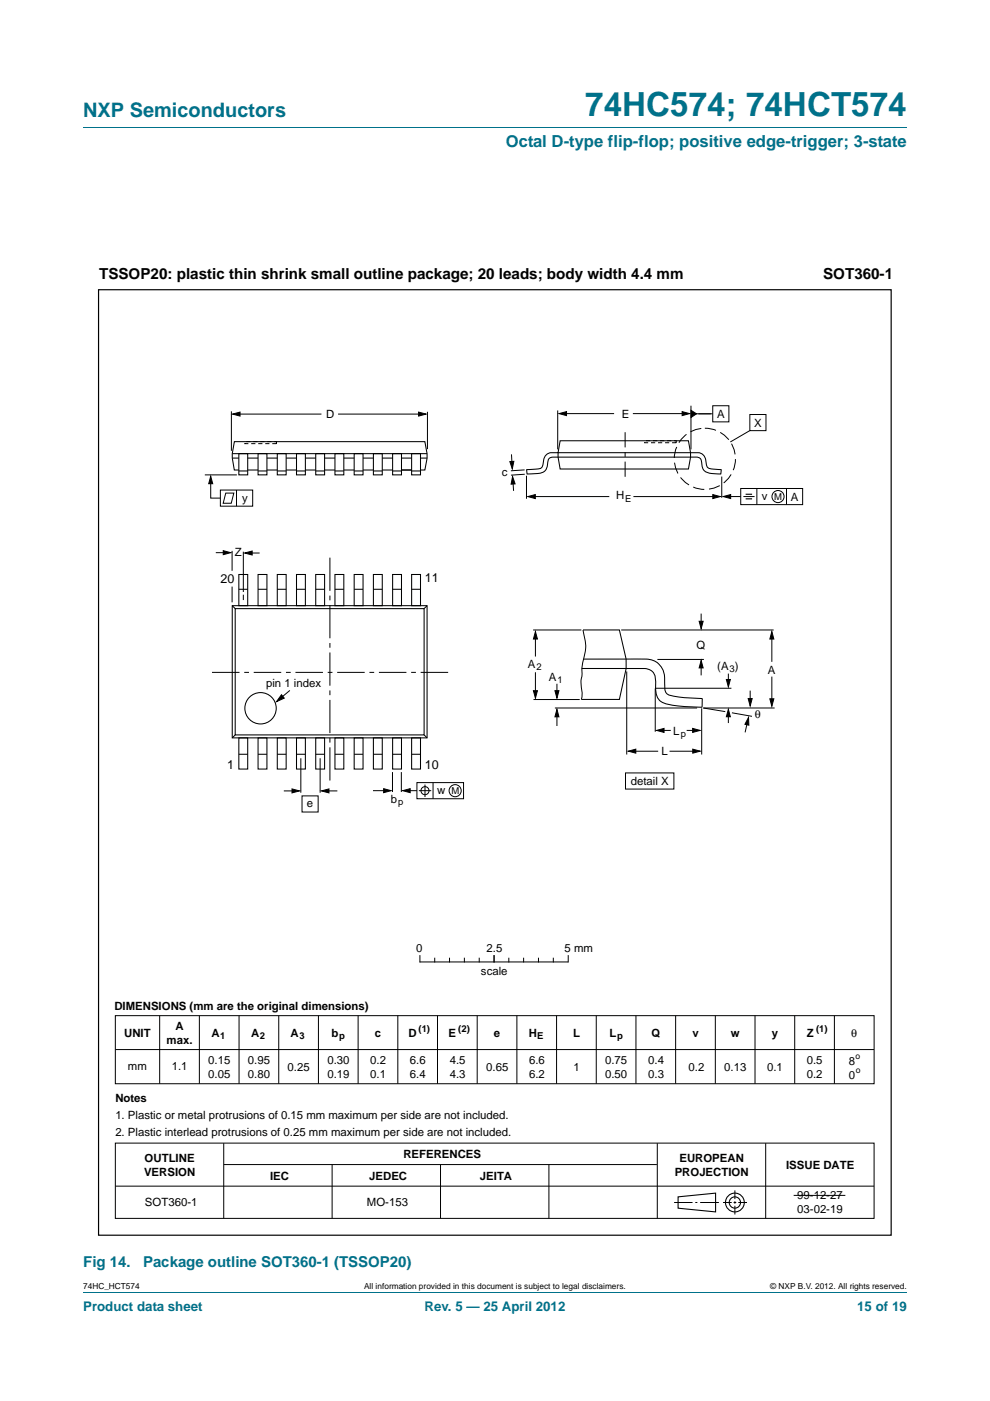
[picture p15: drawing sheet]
<svg xmlns="http://www.w3.org/2000/svg" width="210mm" height="297mm" viewBox="0 0 210 297" stroke-linecap="round" stroke-linejoin="round" font-family="sans-serif">
<defs><g id="words">
<text font-size="7" fill="#00718a" x="124.1" y="24.6">74HC574; 74HCT574</text>
<text font-size="4.2" fill="#00718a" x="17.6" y="24.9">NXP Semiconductors</text>
<text font-size="3.5" fill="#00718a" x="107.3" y="31.1">Octal D-type flip-flop; positive edge-trigger; 3-state</text>
<g font-size="3.2">
<text x="21" y="59.1">TSSOP20: plastic thin shrink small outline package; 20 leads; body width 4.4 mm</text>
<text x="174.5" y="59.1">SOT360-1</text>
</g>
<g font-size="3.2" fill="#00718a">
<text x="17.6" y="268.6">Fig 14.</text>
<text x="30.3" y="268.6">Package outline SOT360-1 (TSSOP20)</text>
</g>
<g font-size="2.8" fill="#00718a">
<text x="17.6" y="277.9">Product data sheet</text>
<text x="90" y="277.9">Rev. 5 — 25 April 2012</text>
<text x="181.8" y="277.9">15 of 19</text>
</g>
<g font-size="2.7">
<text x="46.8" y="123.6">20</text>
<text x="90.1" y="123.5">11</text>
<text x="48.2" y="163">1</text>
<text x="90.1" y="163">10</text>
</g>
<g font-size="2.4">
<text x="69.2" y="88.7">D</text>
<text x="131.8" y="88.6">E</text>
<text x="152" y="88.6">A</text>
<text x="159.9" y="90.5">X</text>
<text x="106.4" y="100.9">c</text>
<text x="51.3" y="106.3">y</text>
<text x="130.6" y="105.9">H</text>
<text x="161.5" y="106">v</text>
<text x="167.7" y="106.2">A</text>
<text x="49.8" y="117.9">Z</text>
<text x="147.7" y="137.7">Q</text>
<text x="111.9" y="141.5">A</text>
<text x="152.1" y="142.1">(A )</text>
<text x="162.8" y="142.8">A</text>
<text x="56.4" y="145.7">pin 1 index</text>
<text x="116.4" y="144.3">A</text>
<text x="142.7" y="155.9">L</text>
<text x="160" y="152.3">θ</text>
<text x="140.3" y="160.1">L</text>
<text x="133.7" y="166.5">detail X</text>
<text x="65.1" y="171.2">e</text>
<text x="82.9" y="170.3">b</text>
<text x="92.7" y="168.4">w</text>
<text x="88.2" y="201.9">0</text>
<text x="103.2" y="201.9">2.5</text>
<text x="119.7" y="201.9">5 mm</text>
<text x="102" y="206.6">scale</text>
<text x="24.3" y="214.2">DIMENSIONS (mm are the original dimensions)</text>
<text x="26.3" y="219.9">UNIT</text>
<text x="35.3" y="221.3">max.</text>
<text x="37.2" y="218.4">A</text>
<text x="44.8" y="219.9">A</text>
<text x="53.2" y="219.9">A</text>
<text x="61.6" y="219.9">A</text>
<text x="70.3" y="219.9">b</text>
<text x="79.5" y="219.9">c</text>
<text x="86.6" y="219.9">D</text>
<text x="95.1" y="219.9">E</text>
<text x="104.7" y="219.9">e</text>
<text x="112.1" y="219.9">H</text>
<text x="121.5" y="219.9">L</text>
<text x="129.2" y="219.9">L</text>
<text x="138.1" y="219.9">Q</text>
<text x="146.8" y="219.9">v</text>
<text x="155" y="219.9">w</text>
<text x="163.6" y="219.9">y</text>
<text x="171.1" y="219.9">Z</text>
<text x="180.5" y="219.9">θ</text>
<text x="27.1" y="226.8">mm</text>
<text x="36.4" y="227">1.1</text>
<text x="44.2" y="225.5">0.15</text>
<text x="52.6" y="225.5">0.95</text>
<text x="61" y="227.1">0.25</text>
<text x="69.4" y="225.5">0.30</text>
<text x="78.5" y="225.5">0.2</text>
<text x="86.9" y="225.5">6.6</text>
<text x="95.4" y="225.5">4.5</text>
<text x="103.1" y="227">0.65</text>
<text x="112.2" y="225.5">6.6</text>
<text x="121.6" y="227">1</text>
<text x="128.3" y="225.5">0.75</text>
<text x="137.5" y="225.5">0.4</text>
<text x="146" y="227">0.2</text>
<text x="153.5" y="227">0.13</text>
<text x="162.6" y="227">0.1</text>
<text x="171.1" y="225.5">0.5</text>
<text x="180" y="225.7">8</text>
<text x="24.5" y="233.6">Notes</text>
<text x="44.2" y="228.5">0.05</text>
<text x="52.6" y="228.5">0.80</text>
<text x="69.4" y="228.5">0.19</text>
<text x="78.5" y="228.5">0.1</text>
<text x="86.9" y="228.5">6.4</text>
<text x="95.4" y="228.5">4.3</text>
<text x="112.2" y="228.5">6.2</text>
<text x="128.3" y="228.5">0.50</text>
<text x="137.5" y="228.5">0.3</text>
<text x="171.1" y="228.5">0.2</text>
<text x="180" y="228.7">0</text>
<text x="24.5" y="237.2">1. Plastic or metal protrusions of 0.15 mm maximum per side are not included.</text>
<text x="24.5" y="240.9">2. Plastic interlead protrusions of 0.25 mm maximum per side are not included.</text>
<text x="85.5" y="245.6">REFERENCES</text>
<text x="30.5" y="249.3">VERSION</text>
<text x="30.7" y="246.3">OUTLINE</text>
<text x="57.3" y="250.2">IEC</text>
<text x="78.3" y="250.2">JEDEC</text>
<text x="101.8" y="250.2">JEITA</text>
<text x="143" y="249.3">PROJECTION</text>
<text x="144.1" y="246.3">EUROPEAN</text>
<text x="166.7" y="247.8">ISSUE DATE</text>
<text x="30.7" y="255.8">SOT360-1</text>
<text x="77.8" y="255.8">MO-153</text>
<text x="169" y="254.3">99-12-27</text>
<text x="169" y="257.2">03-02-19</text>
</g>
<g font-size="2">
<text x="132.5" y="106.4">E</text>
<text x="164.2" y="106">M</text>
<text x="113.7" y="142">2</text>
<text x="154.6" y="142.5">3</text>
<text x="118.2" y="144.8">1</text>
<text x="144.3" y="156.3">p</text>
<text x="84.4" y="170.7">p</text>
<text x="95.7" y="168.4">M</text>
<text x="46.7" y="220.3">1</text>
<text x="55.1" y="220.3">2</text>
<text x="63.5" y="220.3">3</text>
<text x="71.9" y="220.3">p</text>
<text x="88.7" y="218.9">(1)</text>
<text x="97.2" y="218.9">(2)</text>
<text x="113.9" y="220.3">E</text>
<text x="130.8" y="220.3">p</text>
<text x="173" y="218.9">(1)</text>
</g>
<g font-size="1.8">
<text x="181.4" y="224.5">o</text>
<text x="181.5" y="227.5">o</text>
<text x="17.6" y="273.3">74HC_HCT574</text>
<text x="77.2" y="273.3">All information provided in this document is subject to legal disclaimers.</text>
<text x="163.3" y="273.3">© NXP B.V. 2012. All rights reserved.</text>
</g>
</g></defs>
<path d="M17.6 27h174.7M17.6 273.9h174.7" fill="none" stroke="#00718a" stroke-width=".21"/>
<g fill="none" stroke="#000" stroke-width=".21">
<path d="M49.1 87.2v8.4M50.3 87.8h17.9M71.7 87.8h17.8M90.6 87.3v7.9M108.4 96.3l.2 2.6M111.2 99.6l-2.9 .2M118.2 87v8.3M119.2 87.7h11M134.2 87.7h11.2M146.5 86v9.3M147.1 87.7h4M151.1 86h3.4v3.4h-3.4z"/>
<path d="M159 87.9h3.4v3.4h-3.4zM159 91.3l-4.2 2.4M43.4 100.7h6.8M44.7 101.6v4h2M45.8 117.2h2.5M46.7 103.9h6.9v3.4h-6.9zM47.9 104.5h1.7l-.6 2.2h-1.7zM49.2 116.8v4.2M50.1 103.9v3.4M51.6 117v8.5M52.5 117.3h2.5M108.7 101.6l.2 2.5"/>
<path d="M111.3 100.5l-3 .2M111.6 100.9v4.8M112.7 105.3h16.5M134.3 105.3h17.4M153 101v4.5M154.2 105.3h2.9M157.1 103.6h13.1v3.4h-13.1zM157.6 105.3h2.4M160.5 103.6v3.4M166.8 103.6v3.4M49.2 124.4v3.3M51.6 126.1v1.1"/>
<path d="M113 133.6h10.3M113.5 134.5v4.7M123.6 133.6a10 10 0 0 1 0 6.7l-.2 1.3v1.4a8.1 8.1 0 0 0 0 4.1l-.1 1.2M131.7 133.6h32.3M139.4 139.8h9.8M148.7 130.1v2.4M163.6 135v5.3M61.5 146.4l-2.5 2M113.1 148.3h9.8M113.5 142.5v4.8M117.6 150.1h30.2M118.1 145v2.5"/>
<path d="M118.1 151.4v2.5M132.9 142.4v17.6M133.9 159.3h5.6M138.9 145.9h16.2M138.9 146v9.1M140.1 154.9h2.1M142 159.3h5.7M145.6 154.9h1.8M148.7 140.8v2.4M148.8 150.2v9.8M154.4 142.8v1.9M154.4 151.4v1.9"/>
<path d="M155.2 151.1l4.2 .8M158.6 152.7l-.6 2.6M159.1 146.4v2.6M163.6 143.5v5.2M164.2 150.1h-15.1l4.7 .8M60.2 167.7h2.5M63.8 160.8v7.3M64 168.7h3.5v3.5h-3.5zM67.9 160.8v7.3M69 167.7h2.5M79.1 167.6h3M83.2 163.7v4.2"/>
<path d="M85.1 163.7v4.2M86.3 167.6h2.1M88.4 165.9h9.9v3.4h-9.9zM88.8 167.6h2.6M90.1 166.3v2.7M91.8 165.9v3.4M132.6 163.9h10.3v3.4h-10.3zM24.5 215.3h160.8v14.5h-160.8zM33.9 215.3v14.5M42.3 215.3v14.5M50.7 215.3v14.5M59.1 215.3v14.5"/>
<path d="M67.5 215.3v14.5M75.9 215.3v14.5M84.3 215.3v14.5M89 202.6v1.4M89.1 204h31.3M92.2 203.2v.8M92.8 215.3v14.5M95.3 203.2v.8M98.5 203.2v.8M101.2 215.3v14.5M101.6 203.2v.8M104.7 202.6v1.4"/>
<path d="M107.9 203.2v.8M109.6 215.3v14.5M111 203.2v.8M114.2 203.2v.8M117.3 203.2v.8M118 215.3v14.5M120.5 202.6v1.4M126.4 215.3v14.5M134.8 215.3v14.5M143.3 215.3v14.5M151.7 215.3v14.5M160.1 215.3v14.5"/>
<path d="M168.5 215.3v14.5M176.9 215.3v14.5M24.5 222.5h160.8M24.5 242.4h160.8v15.9h-160.8zM24.5 251.5h160.8M47.4 242.4v15.9M47.5 246.9h91.8M70.4 246.9v11.4M93.4 246.9v11.4M116.4 246.9v11.4M139.4 242.4v15.9M142.9 255h3.9"/>
<path d="M147.4 255h.5M148.5 255h3.9M153.3 255h1.8M155.5 255h.6M155.8 252.4v1.8M155.8 254.7v.5M155.8 255.7v1.8M156.5 255h1.9M162.3 242.4v15.9M168.3 253.4h10.9"/>
<circle cx="165" cy="105.3" r="1.28"/>
<circle cx="90.1" cy="167.6" r=".86"/>
<circle cx="96.5" cy="167.6" r="1.28"/>
</g>
<g fill="none" stroke="#000" stroke-width=".23">
<path d="M143.8 253.8l7.9-.8v3.9l-7.9-.7z"/>
<circle cx="155.8" cy="255" r="1.99"/>
<circle cx="155.8" cy="255" r="1.2"/>
</g>
<g fill="#000" stroke="#000" stroke-width=".21">
<path d="M49.3 87.8l1.6-.4v.8zM88.8 87.4l1.5 .4-1.5 .4zM108.1 97.9l.8-.1-.3 1.6zM118.5 87.7l1.6-.4v.8zM144.6 87.3l1.6 .4-1.6 .4zM146.5 87l1.2 .7-1.2 .8zM44.7 101l.4 1.6h-.8zM47.3 116.8l1.6 .4-1.6 .4zM51.9 117.3l1.6-.5v.9zM108.7 101l.5 1.6-.8 .1zM111.9 105.3l1.6-.4v.8zM151.1 104.9l1.6 .4-1.6 .4z"/>
<path d="M153.3 105.3l1.6-.4v.8zM113.5 133.9l.4 1.6h-.8zM148.2 131.7h.9l-.4 1.6zM163.6 133.9l.5 1.6h-.9zM59.7 147.3l.6 .7-1.7 .8zM113.1 146.4h.8l-.4 1.6zM118.1 150.4l.4 1.6h-.8zM117.7 146.4h.8l-.4 1.6zM133.2 159.3l1.6-.5v.9zM139.2 154.9l1.6-.5v.9zM146.9 154.4l1.5 .5-1.5 .4zM146.9 158.8l1.6 .5-1.6 .4z"/>
<path d="M148.7 140l.4 1.6h-.9zM154.4 150.4l.5 1.6h-.9zM154 144.1h.9l-.5 1.6zM158.7 152.1l.1 1.7-.9-.2zM158.6 148.1h.9l-.4 1.6zM163.2 148.2h.9l-.5 1.5zM61.9 167.3l1.6 .4-1.6 .4zM68.2 167.7l1.5-.4v.8zM81.3 167.2l1.6 .4-1.6 .5zM85.4 167.6l1.6-.4v.9z"/>
</g>
<path d="M44.9 142.6h50.3" fill="none" stroke="#000" stroke-width=".21" stroke-dasharray="5.8 1 1 1" stroke-linecap="butt"/>
<path d="M69.9 118.2v47.7" fill="none" stroke="#000" stroke-width=".21" stroke-dasharray="7 1 1 1" stroke-linecap="butt"/>
<g fill="none" stroke="#000" stroke-width=".22">
<path d="M49.2 96.2h41.3M49.2 97.1h1.4M50.6 96.2h1.9v4.5h-1.9zM50.6 99.7h-.9l-.5-2.6v-.9l.5-2.6h40.4l.4 2.6 .1 .9-.5 2.6h-.9M50.7 99.9h1.8M52.5 99.7h2.2M52.5 97.1h2.2M54.7 96.2h1.9v4.5h-1.9zM54.7 99.9h1.9M56.6 99.7h2.2M56.6 97.1h2.2M58.8 96.2h1.9v4.5h-1.9z"/>
<path d="M58.8 99.9h1.9M60.7 99.7h2.2M60.7 97.1h2.2M62.9 96.2h1.8v4.5h-1.8zM62.9 99.9h1.9M64.7 99.7h2.2M64.7 97.1h2.2M66.9 96.2h1.9v4.5h-1.9zM67 99.9h1.8M68.8 99.7h2.2M68.8 97.1h2.2M71 96.2h1.9v4.5h-1.9z"/>
<path d="M71 99.9h1.9M72.9 99.7h2.2M72.9 97.1h2.2M75.1 96.2h1.9v4.5h-1.9zM75.1 99.9h1.9M77 99.7h2.2M77 97.1h2.2M79.2 96.2h1.8v4.5h-1.8zM79.2 99.9h1.8M81 99.7h2.2M81 97.1h2.2M83.2 96.2h1.9v4.5h-1.9z"/>
<path d="M83.2 99.9h1.9M85.1 97.1h2.2M85.1 99.7h2.2M87.3 96.2h1.9v4.5h-1.9zM87.3 99.9h1.9M89.2 97.1h1.4M111.7 99.6l2.4-.2a1.12 1.12 0 0 0 1.1-1.3 1.98 1.98 0 0 1 2.5-2.1h28.7a3.7 3.7 0 0 1 2.7 .5 4.4 4.4 0 0 1 .8 2.4 3.5 3.5 0 0 0 2.8 .7h.2a.62 .62 0 0 1-.3 .9 5.7 5.7 0 0 1-3.3-.7l-.3-.5-.2-.9a1.22 1.22 0 0 0-1.5-1.5h-28.8a2.53 2.53 0 0 0-2.2 .5l-.2 .6a2.18 2.18 0 0 1-2.6 2.4l-1.7 .1zM118.8 93.5h27.2l.4 2.5v.9l-.4 2.5h-27.2l-.5-2.5v-.9zM49.2 128.4h41.3v28h-41.3zM49.2 128.4l.7 .6M49.9 129h40v26.8h-40zM50.6 121.8h1.9v6.6h-1.9z"/>
<path d="M50.6 124.9h1.9M54.7 121.8h1.9v6.6h-1.9zM54.7 124.9h1.9M58.8 121.8h1.9v6.6h-1.9zM58.8 124.9h1.9M62.9 121.8h1.8v6.6h-1.8zM62.9 124.9h1.8M66.9 121.8h1.9v6.6h-1.9zM66.9 124.9h1.9M71 121.8h1.9v6.6h-1.9zM71 124.9h1.9M75.1 121.8h1.9v6.6h-1.9z"/>
<path d="M75.1 124.9h1.9M79.2 121.8h1.8v6.6h-1.8zM79.2 124.9h1.8M83.2 121.8h1.9v6.6h-1.9zM83.2 124.9h1.9M87.3 121.8h1.9v6.6h-1.9zM87.3 124.9h1.9M90.5 128.4l-.6 .6M123.6 133.6h7.7l1.5 6.1v2l-1.5 6.6h-8M123.7 139.7h10a12.6 12.6 0 0 1 5.2 .5 4.2 4.2 0 0 1 2 4.3v.7a1.99 1.99 0 0 0 .9 2.1 34.7 34.7 0 0 0 7.1 .8v1.7a25.9 25.9 0 0 1-6.7-.3 3.2 3.2 0 0 1-3.2-3.9v-.7a2.47 2.47 0 0 0-2.1-3.1l-13.6-.1M49.9 155.8l-.7 .6M50.6 156.4h1.9v6.7h-1.9z"/>
<path d="M50.6 159.9h1.9M54.7 156.4h1.9v6.7h-1.9zM54.7 159.9h1.9M58.8 156.4h1.9v6.7h-1.9zM58.8 159.9h1.9M62.9 156.4h1.8v6.7h-1.8zM62.9 159.9h1.8M66.9 156.4h1.9v6.7h-1.9zM66.9 159.9h1.9M71 156.4h1.9v6.7h-1.9zM71 159.9h1.9M75.1 156.4h1.9v6.7h-1.9z"/>
<path d="M75.1 159.9h1.9M79.2 156.4h1.8v6.7h-1.8zM79.2 159.9h1.8M83.2 156.4h1.9v6.7h-1.9zM83.2 159.9h1.9M87.3 156.4h1.9v6.7h-1.9zM87.3 159.9h1.9M89.9 155.8l.6 .6"/>
<circle cx="55.2" cy="150.2" r="3.3"/>
</g>
<path d="M51.9 93.6h6.7v.5h-6.7zM136.7 93.4h6.7v.5h-6.7z" fill="none" stroke="#000" stroke-width=".21" stroke-dasharray=".9 .6" stroke-linecap="butt"/>
<path d="M158.1 104.8h1.4M158.1 105.8h1.4" fill="none" stroke="#000" stroke-width=".24"/>
<path d="M132.5 91.6v9.6" fill="none" stroke="#000" stroke-width=".21" stroke-dasharray="3.2 1 1 1" stroke-linecap="butt"/>
<circle cx="149.4" cy="97.3" r="6.5" fill="none" stroke="#000" stroke-width=".21" stroke-dasharray="2.4 1" stroke-linecap="butt"/>
<path d="M20.9 61.4h168v200.5h-168z" fill="none" stroke="#000" stroke-width=".25"/>
<use href="#words"/>
</svg>
